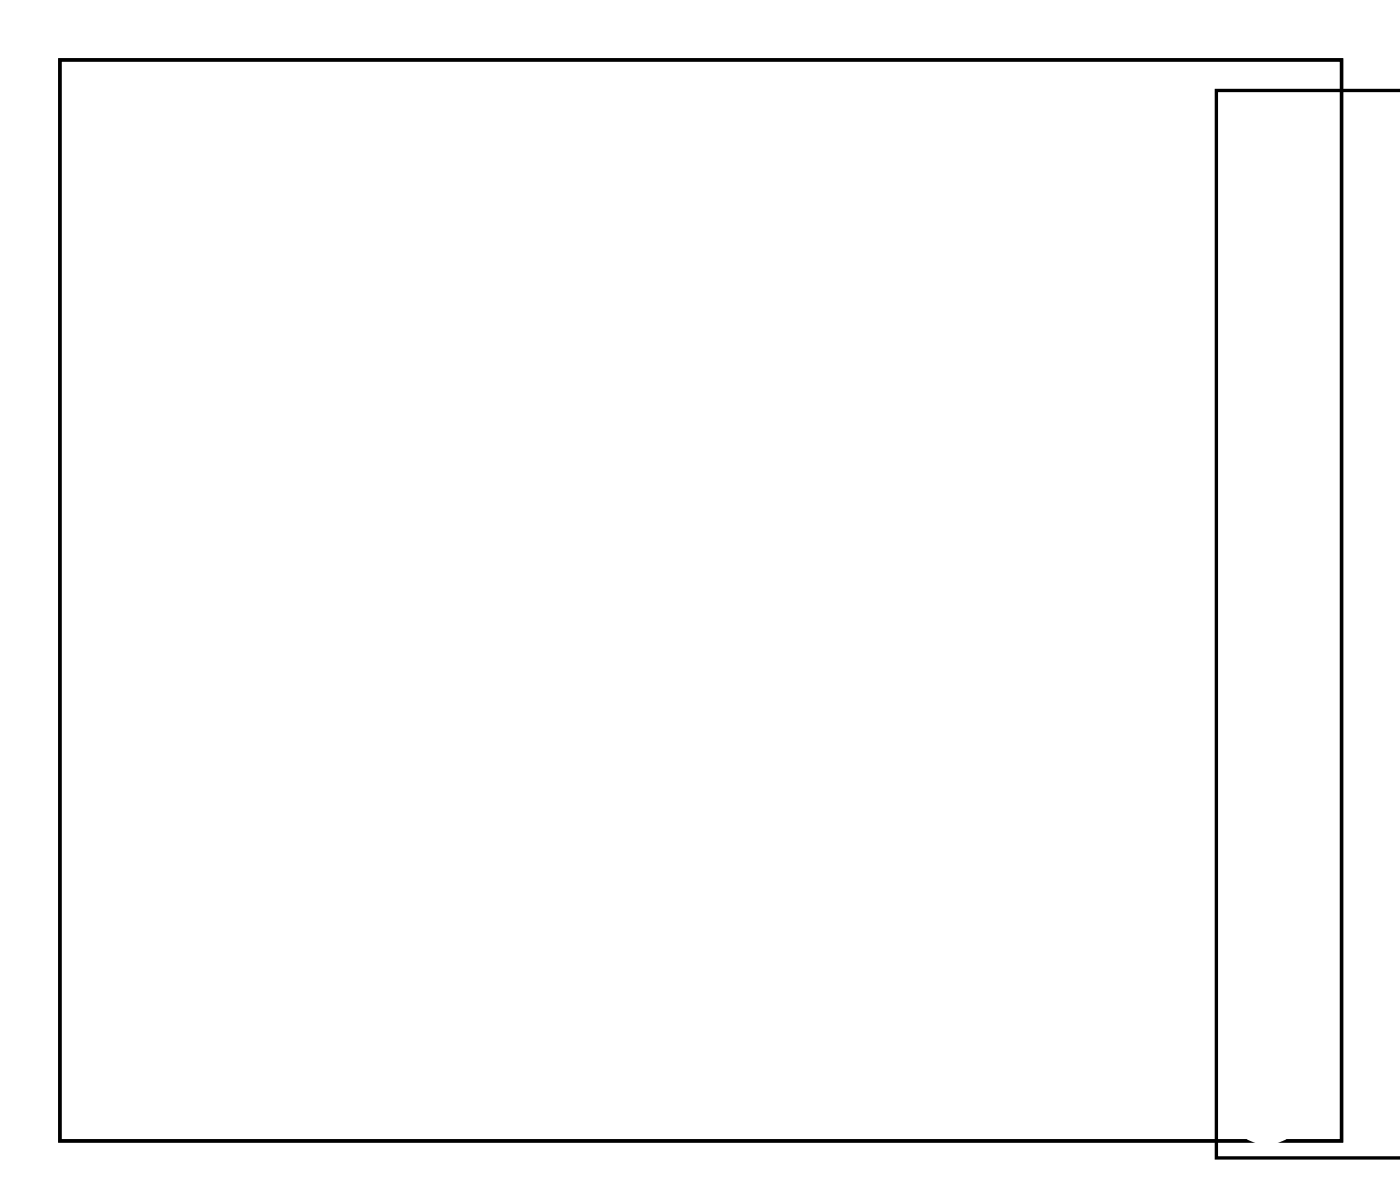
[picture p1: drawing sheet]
<svg xmlns="http://www.w3.org/2000/svg" width="85mm" height="73mm" viewBox="0 0 85 73" stroke-linecap="round" stroke-linejoin="round" font-family="sans-serif">
<path d="M3.6 3.6h77.9v65.7h-77.9zM85.1 5.5h-11.2v64.8h11.2" fill="none" stroke="#000" stroke-width=".2"/>
<path d="M73.9 5.5v64.8h11.2v-64.8zM73.9 5.5h11.2v64.8h-11.2z" fill="#000"/>
<circle cx="61.7" cy="36.3" r=".7" fill="#fff"/>
<circle cx="61.7" cy="36.3" r=".7" fill="none" stroke="#fff" stroke-width=".66" stroke-linecap="butt"/>
<circle cx="61.7" cy="38.9" r=".7" fill="#fff"/>
<circle cx="61.7" cy="38.9" r=".7" fill="none" stroke="#fff" stroke-width=".66" stroke-linecap="butt"/>
<circle cx="61.7" cy="41.4" r=".7" fill="#fff"/>
<circle cx="61.7" cy="41.4" r=".7" fill="none" stroke="#fff" stroke-width=".66" stroke-linecap="butt"/>
<circle cx="61.7" cy="43.9" r=".7" fill="#fff"/>
<circle cx="61.7" cy="43.9" r=".7" fill="none" stroke="#fff" stroke-width=".66" stroke-linecap="butt"/>
<circle cx="18.5" cy="5.8" r=".74" fill="#fff"/>
<circle cx="18.5" cy="5.8" r=".74" fill="none" stroke="#fff" stroke-width=".76" stroke-linecap="butt"/>
<circle cx="16" cy="5.8" r=".74" fill="#fff"/>
<circle cx="16" cy="5.8" r=".74" fill="none" stroke="#fff" stroke-width=".76" stroke-linecap="butt"/>
<circle cx="56.6" cy="5.8" r=".74" fill="#fff"/>
<circle cx="56.6" cy="5.8" r=".74" fill="none" stroke="#fff" stroke-width=".76" stroke-linecap="butt"/>
<circle cx="54.1" cy="5.8" r=".74" fill="#fff"/>
<circle cx="54.1" cy="5.8" r=".74" fill="none" stroke="#fff" stroke-width=".76" stroke-linecap="butt"/>
<circle cx="51.5" cy="49" r=".64" fill="#fff"/>
<circle cx="51.5" cy="49" r=".64" fill="none" stroke="#fff" stroke-width=".76" stroke-linecap="butt"/>
<circle cx="54.1" cy="49" r=".64" fill="#fff"/>
<circle cx="54.1" cy="49" r=".64" fill="none" stroke="#fff" stroke-width=".76" stroke-linecap="butt"/>
<circle cx="46.4" cy="43.9" r=".64" fill="#fff"/>
<circle cx="46.4" cy="43.9" r=".64" fill="none" stroke="#fff" stroke-width=".76" stroke-linecap="butt"/>
<circle cx="46.4" cy="46.5" r=".64" fill="#fff"/>
<circle cx="46.4" cy="46.5" r=".64" fill="none" stroke="#fff" stroke-width=".76" stroke-linecap="butt"/>
<circle cx="51.5" cy="51.6" r=".64" fill="#fff"/>
<circle cx="51.5" cy="51.6" r=".64" fill="none" stroke="#fff" stroke-width=".76" stroke-linecap="butt"/>
<circle cx="54.1" cy="51.6" r=".64" fill="#fff"/>
<circle cx="54.1" cy="51.6" r=".64" fill="none" stroke="#fff" stroke-width=".76" stroke-linecap="butt"/>
<circle cx="71.8" cy="16" r=".64" fill="#fff"/>
<circle cx="71.8" cy="16" r=".64" fill="none" stroke="#fff" stroke-width=".76" stroke-linecap="butt"/>
<circle cx="71.8" cy="18.5" r=".64" fill="#fff"/>
<circle cx="71.8" cy="18.5" r=".64" fill="none" stroke="#fff" stroke-width=".76" stroke-linecap="butt"/>
<path d="M55.9 17.8h1.4v1.4h-1.4z" fill="#fff"/>
<path d="M55.9 17.8h1.4v1.4h-1.4z" fill="none" stroke="#fff" stroke-width=".76" stroke-linecap="butt"/>
<circle cx="56.6" cy="18.5" r=".7" fill="#fff"/>
<circle cx="56.6" cy="18.5" r=".7" fill="none" stroke="#fff" stroke-width=".76" stroke-linecap="butt"/>
<circle cx="56.6" cy="16" r=".7" fill="#fff"/>
<circle cx="56.6" cy="16" r=".7" fill="none" stroke="#fff" stroke-width=".76" stroke-linecap="butt"/>
<circle cx="10.9" cy="13.5" r=".6" fill="#fff"/>
<circle cx="10.9" cy="13.5" r=".6" fill="none" stroke="#fff" stroke-width=".76" stroke-linecap="butt"/>
<circle cx="5.8" cy="13.5" r=".6" fill="#fff"/>
<circle cx="5.8" cy="13.5" r=".6" fill="none" stroke="#fff" stroke-width=".76" stroke-linecap="butt"/>
<circle cx="26.1" cy="13.5" r=".6" fill="#fff"/>
<circle cx="26.1" cy="13.5" r=".6" fill="none" stroke="#fff" stroke-width=".76" stroke-linecap="butt"/>
<circle cx="21" cy="13.5" r=".6" fill="#fff"/>
<circle cx="21" cy="13.5" r=".6" fill="none" stroke="#fff" stroke-width=".76" stroke-linecap="butt"/>
<circle cx="26.1" cy="31.2" r=".6" fill="#fff"/>
<circle cx="26.1" cy="31.2" r=".6" fill="none" stroke="#fff" stroke-width=".76" stroke-linecap="butt"/>
<circle cx="21" cy="31.2" r=".6" fill="#fff"/>
<circle cx="21" cy="31.2" r=".6" fill="none" stroke="#fff" stroke-width=".76" stroke-linecap="butt"/>
<circle cx="10.9" cy="31.2" r=".6" fill="#fff"/>
<circle cx="10.9" cy="31.2" r=".6" fill="none" stroke="#fff" stroke-width=".76" stroke-linecap="butt"/>
<circle cx="5.8" cy="31.2" r=".6" fill="#fff"/>
<circle cx="5.8" cy="31.2" r=".6" fill="none" stroke="#fff" stroke-width=".76" stroke-linecap="butt"/>
<circle cx="10.9" cy="43.9" r=".6" fill="#fff"/>
<circle cx="10.9" cy="43.9" r=".6" fill="none" stroke="#fff" stroke-width=".76" stroke-linecap="butt"/>
<circle cx="5.8" cy="43.9" r=".6" fill="#fff"/>
<circle cx="5.8" cy="43.9" r=".6" fill="none" stroke="#fff" stroke-width=".76" stroke-linecap="butt"/>
<circle cx="26.1" cy="43.9" r=".6" fill="#fff"/>
<circle cx="26.1" cy="43.9" r=".6" fill="none" stroke="#fff" stroke-width=".76" stroke-linecap="butt"/>
<circle cx="21" cy="43.9" r=".6" fill="#fff"/>
<circle cx="21" cy="43.9" r=".6" fill="none" stroke="#fff" stroke-width=".76" stroke-linecap="butt"/>
<circle cx="10.9" cy="61.7" r=".6" fill="#fff"/>
<circle cx="10.9" cy="61.7" r=".6" fill="none" stroke="#fff" stroke-width=".76" stroke-linecap="butt"/>
<circle cx="5.8" cy="61.7" r=".6" fill="#fff"/>
<circle cx="5.8" cy="61.7" r=".6" fill="none" stroke="#fff" stroke-width=".76" stroke-linecap="butt"/>
<circle cx="26.1" cy="61.7" r=".6" fill="#fff"/>
<circle cx="26.1" cy="61.7" r=".6" fill="none" stroke="#fff" stroke-width=".76" stroke-linecap="butt"/>
<circle cx="21" cy="61.7" r=".6" fill="#fff"/>
<circle cx="21" cy="61.7" r=".6" fill="none" stroke="#fff" stroke-width=".76" stroke-linecap="butt"/>
<circle cx="76.9" cy="8.4" r="1.75" fill="#fff"/>
<circle cx="76.9" cy="8.4" r="1.75" fill="none" stroke="#fff" stroke-width="1.3" stroke-linecap="butt"/>
<circle cx="76.9" cy="67.1" r="1.75" fill="#fff"/>
<circle cx="76.9" cy="67.1" r="1.75" fill="none" stroke="#fff" stroke-width="1.3" stroke-linecap="butt"/>
<circle cx="46.4" cy="66.8" r=".74" fill="#fff"/>
<circle cx="46.4" cy="66.8" r=".74" fill="none" stroke="#fff" stroke-width=".76" stroke-linecap="butt"/>
<circle cx="49" cy="66.8" r=".74" fill="#fff"/>
<circle cx="49" cy="66.8" r=".74" fill="none" stroke="#fff" stroke-width=".76" stroke-linecap="butt"/>
<circle cx="51.5" cy="66.8" r=".74" fill="#fff"/>
<circle cx="51.5" cy="66.8" r=".74" fill="none" stroke="#fff" stroke-width=".76" stroke-linecap="butt"/>
<circle cx="41.4" cy="5.8" r=".74" fill="#fff"/>
<circle cx="41.4" cy="5.8" r=".74" fill="none" stroke="#fff" stroke-width=".76" stroke-linecap="butt"/>
<circle cx="43.9" cy="5.8" r=".74" fill="#fff"/>
<circle cx="43.9" cy="5.8" r=".74" fill="none" stroke="#fff" stroke-width=".76" stroke-linecap="butt"/>
<circle cx="46.4" cy="5.8" r=".74" fill="#fff"/>
<circle cx="46.4" cy="5.8" r=".74" fill="none" stroke="#fff" stroke-width=".76" stroke-linecap="butt"/>
<circle cx="79.4" cy="13.5" r=".74" fill="#fff"/>
<circle cx="79.4" cy="13.5" r=".74" fill="none" stroke="#fff" stroke-width=".76" stroke-linecap="butt"/>
<circle cx="79.4" cy="16" r=".74" fill="#fff"/>
<circle cx="79.4" cy="16" r=".74" fill="none" stroke="#fff" stroke-width=".76" stroke-linecap="butt"/>
<circle cx="79.4" cy="18.6" r=".74" fill="#fff"/>
<circle cx="79.4" cy="18.6" r=".74" fill="none" stroke="#fff" stroke-width=".76" stroke-linecap="butt"/>
<circle cx="79.4" cy="21.1" r=".74" fill="#fff"/>
<circle cx="79.4" cy="21.1" r=".74" fill="none" stroke="#fff" stroke-width=".76" stroke-linecap="butt"/>
<circle cx="79.4" cy="23.7" r=".74" fill="#fff"/>
<circle cx="79.4" cy="23.7" r=".74" fill="none" stroke="#fff" stroke-width=".76" stroke-linecap="butt"/>
<circle cx="79.4" cy="26.2" r=".74" fill="#fff"/>
<circle cx="79.4" cy="26.2" r=".74" fill="none" stroke="#fff" stroke-width=".76" stroke-linecap="butt"/>
<circle cx="79.4" cy="28.7" r=".74" fill="#fff"/>
<circle cx="79.4" cy="28.7" r=".74" fill="none" stroke="#fff" stroke-width=".76" stroke-linecap="butt"/>
<circle cx="79.4" cy="31.3" r=".74" fill="#fff"/>
<circle cx="79.4" cy="31.3" r=".74" fill="none" stroke="#fff" stroke-width=".76" stroke-linecap="butt"/>
<circle cx="79.4" cy="33.8" r=".74" fill="#fff"/>
<circle cx="79.4" cy="33.8" r=".74" fill="none" stroke="#fff" stroke-width=".76" stroke-linecap="butt"/>
<circle cx="79.4" cy="36.4" r=".74" fill="#fff"/>
<circle cx="79.4" cy="36.4" r=".74" fill="none" stroke="#fff" stroke-width=".76" stroke-linecap="butt"/>
<circle cx="79.4" cy="38.9" r=".74" fill="#fff"/>
<circle cx="79.4" cy="38.9" r=".74" fill="none" stroke="#fff" stroke-width=".76" stroke-linecap="butt"/>
<circle cx="79.4" cy="41.4" r=".74" fill="#fff"/>
<circle cx="79.4" cy="41.4" r=".74" fill="none" stroke="#fff" stroke-width=".76" stroke-linecap="butt"/>
<circle cx="79.4" cy="44" r=".74" fill="#fff"/>
<circle cx="79.4" cy="44" r=".74" fill="none" stroke="#fff" stroke-width=".76" stroke-linecap="butt"/>
<circle cx="79.4" cy="46.5" r=".74" fill="#fff"/>
<circle cx="79.4" cy="46.5" r=".74" fill="none" stroke="#fff" stroke-width=".76" stroke-linecap="butt"/>
<circle cx="79.4" cy="49.1" r=".74" fill="#fff"/>
<circle cx="79.4" cy="49.1" r=".74" fill="none" stroke="#fff" stroke-width=".76" stroke-linecap="butt"/>
<circle cx="79.4" cy="51.6" r=".74" fill="#fff"/>
<circle cx="79.4" cy="51.6" r=".74" fill="none" stroke="#fff" stroke-width=".76" stroke-linecap="butt"/>
<circle cx="79.4" cy="54.1" r=".74" fill="#fff"/>
<circle cx="79.4" cy="54.1" r=".74" fill="none" stroke="#fff" stroke-width=".76" stroke-linecap="butt"/>
<circle cx="79.4" cy="56.7" r=".74" fill="#fff"/>
<circle cx="79.4" cy="56.7" r=".74" fill="none" stroke="#fff" stroke-width=".76" stroke-linecap="butt"/>
<circle cx="79.4" cy="59.2" r=".74" fill="#fff"/>
<circle cx="79.4" cy="59.2" r=".74" fill="none" stroke="#fff" stroke-width=".76" stroke-linecap="butt"/>
<circle cx="79.4" cy="61.8" r=".74" fill="#fff"/>
<circle cx="79.4" cy="61.8" r=".74" fill="none" stroke="#fff" stroke-width=".76" stroke-linecap="butt"/>
<circle cx="79.4" cy="13.5" r=".74" fill="#fff"/>
<circle cx="79.4" cy="13.5" r=".74" fill="none" stroke="#fff" stroke-width=".76" stroke-linecap="butt"/>
<circle cx="79.4" cy="16" r=".74" fill="#fff"/>
<circle cx="79.4" cy="16" r=".74" fill="none" stroke="#fff" stroke-width=".76" stroke-linecap="butt"/>
<circle cx="79.4" cy="18.6" r=".74" fill="#fff"/>
<circle cx="79.4" cy="18.6" r=".74" fill="none" stroke="#fff" stroke-width=".76" stroke-linecap="butt"/>
<circle cx="79.4" cy="21.1" r=".74" fill="#fff"/>
<circle cx="79.4" cy="21.1" r=".74" fill="none" stroke="#fff" stroke-width=".76" stroke-linecap="butt"/>
<circle cx="79.4" cy="23.7" r=".74" fill="#fff"/>
<circle cx="79.4" cy="23.7" r=".74" fill="none" stroke="#fff" stroke-width=".76" stroke-linecap="butt"/>
<circle cx="79.4" cy="26.2" r=".74" fill="#fff"/>
<circle cx="79.4" cy="26.2" r=".74" fill="none" stroke="#fff" stroke-width=".76" stroke-linecap="butt"/>
<circle cx="79.4" cy="28.7" r=".74" fill="#fff"/>
<circle cx="79.4" cy="28.7" r=".74" fill="none" stroke="#fff" stroke-width=".76" stroke-linecap="butt"/>
<circle cx="79.4" cy="31.3" r=".74" fill="#fff"/>
<circle cx="79.4" cy="31.3" r=".74" fill="none" stroke="#fff" stroke-width=".76" stroke-linecap="butt"/>
<circle cx="79.4" cy="33.8" r=".74" fill="#fff"/>
<circle cx="79.4" cy="33.8" r=".74" fill="none" stroke="#fff" stroke-width=".76" stroke-linecap="butt"/>
<circle cx="79.4" cy="36.4" r=".74" fill="#fff"/>
<circle cx="79.4" cy="36.4" r=".74" fill="none" stroke="#fff" stroke-width=".76" stroke-linecap="butt"/>
<circle cx="79.4" cy="38.9" r=".74" fill="#fff"/>
<circle cx="79.4" cy="38.9" r=".74" fill="none" stroke="#fff" stroke-width=".76" stroke-linecap="butt"/>
<circle cx="79.4" cy="41.4" r=".74" fill="#fff"/>
<circle cx="79.4" cy="41.4" r=".74" fill="none" stroke="#fff" stroke-width=".76" stroke-linecap="butt"/>
<circle cx="79.4" cy="44" r=".74" fill="#fff"/>
<circle cx="79.4" cy="44" r=".74" fill="none" stroke="#fff" stroke-width=".76" stroke-linecap="butt"/>
<circle cx="79.4" cy="46.5" r=".74" fill="#fff"/>
<circle cx="79.4" cy="46.5" r=".74" fill="none" stroke="#fff" stroke-width=".76" stroke-linecap="butt"/>
<circle cx="79.4" cy="49.1" r=".74" fill="#fff"/>
<circle cx="79.4" cy="49.1" r=".74" fill="none" stroke="#fff" stroke-width=".76" stroke-linecap="butt"/>
<circle cx="79.4" cy="51.6" r=".74" fill="#fff"/>
<circle cx="79.4" cy="51.6" r=".74" fill="none" stroke="#fff" stroke-width=".76" stroke-linecap="butt"/>
<circle cx="79.4" cy="54.1" r=".74" fill="#fff"/>
<circle cx="79.4" cy="54.1" r=".74" fill="none" stroke="#fff" stroke-width=".76" stroke-linecap="butt"/>
<circle cx="79.4" cy="56.7" r=".74" fill="#fff"/>
<circle cx="79.4" cy="56.7" r=".74" fill="none" stroke="#fff" stroke-width=".76" stroke-linecap="butt"/>
<circle cx="79.4" cy="59.2" r=".74" fill="#fff"/>
<circle cx="79.4" cy="59.2" r=".74" fill="none" stroke="#fff" stroke-width=".76" stroke-linecap="butt"/>
<circle cx="79.4" cy="61.8" r=".74" fill="#fff"/>
<circle cx="79.4" cy="61.8" r=".74" fill="none" stroke="#fff" stroke-width=".76" stroke-linecap="butt"/>
<circle cx="76.9" cy="61.8" r=".74" fill="#fff"/>
<circle cx="76.9" cy="61.8" r=".74" fill="none" stroke="#fff" stroke-width=".76" stroke-linecap="butt"/>
<circle cx="76.9" cy="59.2" r=".74" fill="#fff"/>
<circle cx="76.9" cy="59.2" r=".74" fill="none" stroke="#fff" stroke-width=".76" stroke-linecap="butt"/>
<circle cx="76.9" cy="56.7" r=".74" fill="#fff"/>
<circle cx="76.9" cy="56.7" r=".74" fill="none" stroke="#fff" stroke-width=".76" stroke-linecap="butt"/>
<circle cx="76.9" cy="54.1" r=".74" fill="#fff"/>
<circle cx="76.9" cy="54.1" r=".74" fill="none" stroke="#fff" stroke-width=".76" stroke-linecap="butt"/>
<circle cx="76.9" cy="51.6" r=".74" fill="#fff"/>
<circle cx="76.9" cy="51.6" r=".74" fill="none" stroke="#fff" stroke-width=".76" stroke-linecap="butt"/>
<circle cx="76.9" cy="49.1" r=".74" fill="#fff"/>
<circle cx="76.9" cy="49.1" r=".74" fill="none" stroke="#fff" stroke-width=".76" stroke-linecap="butt"/>
<circle cx="76.9" cy="46.5" r=".74" fill="#fff"/>
<circle cx="76.9" cy="46.5" r=".74" fill="none" stroke="#fff" stroke-width=".76" stroke-linecap="butt"/>
<circle cx="76.9" cy="44" r=".74" fill="#fff"/>
<circle cx="76.9" cy="44" r=".74" fill="none" stroke="#fff" stroke-width=".76" stroke-linecap="butt"/>
<circle cx="76.9" cy="41.4" r=".74" fill="#fff"/>
<circle cx="76.9" cy="41.4" r=".74" fill="none" stroke="#fff" stroke-width=".76" stroke-linecap="butt"/>
<circle cx="76.9" cy="38.9" r=".74" fill="#fff"/>
<circle cx="76.9" cy="38.9" r=".74" fill="none" stroke="#fff" stroke-width=".76" stroke-linecap="butt"/>
<circle cx="76.9" cy="36.4" r=".74" fill="#fff"/>
<circle cx="76.9" cy="36.4" r=".74" fill="none" stroke="#fff" stroke-width=".76" stroke-linecap="butt"/>
<circle cx="76.9" cy="33.8" r=".74" fill="#fff"/>
<circle cx="76.9" cy="33.8" r=".74" fill="none" stroke="#fff" stroke-width=".76" stroke-linecap="butt"/>
<circle cx="76.9" cy="31.3" r=".74" fill="#fff"/>
<circle cx="76.9" cy="31.3" r=".74" fill="none" stroke="#fff" stroke-width=".76" stroke-linecap="butt"/>
<circle cx="76.9" cy="28.7" r=".74" fill="#fff"/>
<circle cx="76.9" cy="28.7" r=".74" fill="none" stroke="#fff" stroke-width=".76" stroke-linecap="butt"/>
<circle cx="76.9" cy="26.2" r=".74" fill="#fff"/>
<circle cx="76.9" cy="26.2" r=".74" fill="none" stroke="#fff" stroke-width=".76" stroke-linecap="butt"/>
<circle cx="76.9" cy="23.7" r=".74" fill="#fff"/>
<circle cx="76.9" cy="23.7" r=".74" fill="none" stroke="#fff" stroke-width=".76" stroke-linecap="butt"/>
<circle cx="76.9" cy="21.1" r=".74" fill="#fff"/>
<circle cx="76.9" cy="21.1" r=".74" fill="none" stroke="#fff" stroke-width=".76" stroke-linecap="butt"/>
<circle cx="76.9" cy="18.6" r=".74" fill="#fff"/>
<circle cx="76.9" cy="18.6" r=".74" fill="none" stroke="#fff" stroke-width=".76" stroke-linecap="butt"/>
<circle cx="76.9" cy="16" r=".74" fill="#fff"/>
<circle cx="76.9" cy="16" r=".74" fill="none" stroke="#fff" stroke-width=".76" stroke-linecap="butt"/>
<circle cx="76.9" cy="13.5" r=".74" fill="#fff"/>
<circle cx="76.9" cy="13.5" r=".74" fill="none" stroke="#fff" stroke-width=".76" stroke-linecap="butt"/>
<circle cx="21" cy="18.5" r=".7" fill="#fff"/>
<circle cx="21" cy="18.5" r=".7" fill="none" stroke="#fff" stroke-width=".76" stroke-linecap="butt"/>
<circle cx="23.6" cy="18.5" r=".7" fill="#fff"/>
<circle cx="23.6" cy="18.5" r=".7" fill="none" stroke="#fff" stroke-width=".76" stroke-linecap="butt"/>
<circle cx="26.1" cy="18.5" r=".7" fill="#fff"/>
<circle cx="26.1" cy="18.5" r=".7" fill="none" stroke="#fff" stroke-width=".76" stroke-linecap="butt"/>
<circle cx="21" cy="26.2" r=".7" fill="#fff"/>
<circle cx="21" cy="26.2" r=".7" fill="none" stroke="#fff" stroke-width=".76" stroke-linecap="butt"/>
<circle cx="23.6" cy="26.2" r=".7" fill="#fff"/>
<circle cx="23.6" cy="26.2" r=".7" fill="none" stroke="#fff" stroke-width=".76" stroke-linecap="butt"/>
<circle cx="26.1" cy="26.2" r=".7" fill="#fff"/>
<circle cx="26.1" cy="26.2" r=".7" fill="none" stroke="#fff" stroke-width=".76" stroke-linecap="butt"/>
<circle cx="21" cy="49" r=".7" fill="#fff"/>
<circle cx="21" cy="49" r=".7" fill="none" stroke="#fff" stroke-width=".76" stroke-linecap="butt"/>
<circle cx="23.6" cy="49" r=".7" fill="#fff"/>
<circle cx="23.6" cy="49" r=".7" fill="none" stroke="#fff" stroke-width=".76" stroke-linecap="butt"/>
<circle cx="26.1" cy="49" r=".7" fill="#fff"/>
<circle cx="26.1" cy="49" r=".7" fill="none" stroke="#fff" stroke-width=".76" stroke-linecap="butt"/>
<circle cx="21" cy="56.6" r=".7" fill="#fff"/>
<circle cx="21" cy="56.6" r=".7" fill="none" stroke="#fff" stroke-width=".76" stroke-linecap="butt"/>
<circle cx="23.6" cy="56.6" r=".7" fill="#fff"/>
<circle cx="23.6" cy="56.6" r=".7" fill="none" stroke="#fff" stroke-width=".76" stroke-linecap="butt"/>
<circle cx="26.1" cy="56.6" r=".7" fill="#fff"/>
<circle cx="26.1" cy="56.6" r=".7" fill="none" stroke="#fff" stroke-width=".76" stroke-linecap="butt"/>
<circle cx="10.9" cy="18.5" r=".7" fill="#fff"/>
<circle cx="10.9" cy="18.5" r=".7" fill="none" stroke="#fff" stroke-width=".76" stroke-linecap="butt"/>
<circle cx="8.3" cy="18.5" r=".7" fill="#fff"/>
<circle cx="8.3" cy="18.5" r=".7" fill="none" stroke="#fff" stroke-width=".76" stroke-linecap="butt"/>
<circle cx="5.8" cy="18.5" r=".7" fill="#fff"/>
<circle cx="5.8" cy="18.5" r=".7" fill="none" stroke="#fff" stroke-width=".76" stroke-linecap="butt"/>
<circle cx="10.9" cy="26.2" r=".7" fill="#fff"/>
<circle cx="10.9" cy="26.2" r=".7" fill="none" stroke="#fff" stroke-width=".76" stroke-linecap="butt"/>
<circle cx="8.3" cy="26.2" r=".7" fill="#fff"/>
<circle cx="8.3" cy="26.2" r=".7" fill="none" stroke="#fff" stroke-width=".76" stroke-linecap="butt"/>
<circle cx="5.8" cy="26.2" r=".7" fill="#fff"/>
<circle cx="5.8" cy="26.2" r=".7" fill="none" stroke="#fff" stroke-width=".76" stroke-linecap="butt"/>
<circle cx="10.9" cy="49" r=".7" fill="#fff"/>
<circle cx="10.9" cy="49" r=".7" fill="none" stroke="#fff" stroke-width=".76" stroke-linecap="butt"/>
<circle cx="8.3" cy="49" r=".7" fill="#fff"/>
<circle cx="8.3" cy="49" r=".7" fill="none" stroke="#fff" stroke-width=".76" stroke-linecap="butt"/>
<circle cx="5.8" cy="49" r=".7" fill="#fff"/>
<circle cx="5.8" cy="49" r=".7" fill="none" stroke="#fff" stroke-width=".76" stroke-linecap="butt"/>
<circle cx="10.9" cy="56.6" r=".7" fill="#fff"/>
<circle cx="10.9" cy="56.6" r=".7" fill="none" stroke="#fff" stroke-width=".76" stroke-linecap="butt"/>
<circle cx="8.3" cy="56.6" r=".7" fill="#fff"/>
<circle cx="8.3" cy="56.6" r=".7" fill="none" stroke="#fff" stroke-width=".76" stroke-linecap="butt"/>
<circle cx="5.8" cy="56.6" r=".7" fill="#fff"/>
<circle cx="5.8" cy="56.6" r=".7" fill="none" stroke="#fff" stroke-width=".76" stroke-linecap="butt"/>
<circle cx="23.6" cy="33.8" r=".7" fill="#fff"/>
<circle cx="23.6" cy="33.8" r=".7" fill="none" stroke="#fff" stroke-width=".76" stroke-linecap="butt"/>
<circle cx="16" cy="33.8" r=".7" fill="#fff"/>
<circle cx="16" cy="33.8" r=".7" fill="none" stroke="#fff" stroke-width=".76" stroke-linecap="butt"/>
<circle cx="16" cy="33.8" r=".7" fill="#fff"/>
<circle cx="16" cy="33.8" r=".7" fill="none" stroke="#fff" stroke-width=".76" stroke-linecap="butt"/>
<circle cx="8.3" cy="33.8" r=".7" fill="#fff"/>
<circle cx="8.3" cy="33.8" r=".7" fill="none" stroke="#fff" stroke-width=".76" stroke-linecap="butt"/>
<circle cx="23.6" cy="10.9" r=".7" fill="#fff"/>
<circle cx="23.6" cy="10.9" r=".7" fill="none" stroke="#fff" stroke-width=".76" stroke-linecap="butt"/>
<circle cx="16" cy="10.9" r=".7" fill="#fff"/>
<circle cx="16" cy="10.9" r=".7" fill="none" stroke="#fff" stroke-width=".76" stroke-linecap="butt"/>
<circle cx="16" cy="10.9" r=".7" fill="#fff"/>
<circle cx="16" cy="10.9" r=".7" fill="none" stroke="#fff" stroke-width=".76" stroke-linecap="butt"/>
<circle cx="8.3" cy="10.9" r=".7" fill="#fff"/>
<circle cx="8.3" cy="10.9" r=".7" fill="none" stroke="#fff" stroke-width=".76" stroke-linecap="butt"/>
<circle cx="23.6" cy="41.4" r=".7" fill="#fff"/>
<circle cx="23.6" cy="41.4" r=".7" fill="none" stroke="#fff" stroke-width=".76" stroke-linecap="butt"/>
<circle cx="16" cy="41.4" r=".7" fill="#fff"/>
<circle cx="16" cy="41.4" r=".7" fill="none" stroke="#fff" stroke-width=".76" stroke-linecap="butt"/>
<circle cx="16" cy="41.4" r=".7" fill="#fff"/>
<circle cx="16" cy="41.4" r=".7" fill="none" stroke="#fff" stroke-width=".76" stroke-linecap="butt"/>
<circle cx="8.3" cy="41.4" r=".7" fill="#fff"/>
<circle cx="8.3" cy="41.4" r=".7" fill="none" stroke="#fff" stroke-width=".76" stroke-linecap="butt"/>
<circle cx="16" cy="64.4" r=".7" fill="#fff"/>
<circle cx="16" cy="64.4" r=".7" fill="none" stroke="#fff" stroke-width=".76" stroke-linecap="butt"/>
<circle cx="8.3" cy="64.4" r=".7" fill="#fff"/>
<circle cx="8.3" cy="64.4" r=".7" fill="none" stroke="#fff" stroke-width=".76" stroke-linecap="butt"/>
<circle cx="33.7" cy="8.4" r=".7" fill="#fff"/>
<circle cx="33.7" cy="8.4" r=".7" fill="none" stroke="#fff" stroke-width=".76" stroke-linecap="butt"/>
<circle cx="33.7" cy="10.9" r=".7" fill="#fff"/>
<circle cx="33.7" cy="10.9" r=".7" fill="none" stroke="#fff" stroke-width=".76" stroke-linecap="butt"/>
<circle cx="33.7" cy="10.9" r=".7" fill="#fff"/>
<circle cx="33.7" cy="10.9" r=".7" fill="none" stroke="#fff" stroke-width=".76" stroke-linecap="butt"/>
<circle cx="26.1" cy="10.9" r=".7" fill="#fff"/>
<circle cx="26.1" cy="10.9" r=".7" fill="none" stroke="#fff" stroke-width=".76" stroke-linecap="butt"/>
<circle cx="69.3" cy="36.3" r=".7" fill="#fff"/>
<circle cx="69.3" cy="36.3" r=".7" fill="none" stroke="#fff" stroke-width=".76" stroke-linecap="butt"/>
<circle cx="69.3" cy="33.8" r=".7" fill="#fff"/>
<circle cx="69.3" cy="33.8" r=".7" fill="none" stroke="#fff" stroke-width=".76" stroke-linecap="butt"/>
<circle cx="46.4" cy="26.2" r=".7" fill="#fff"/>
<circle cx="46.4" cy="26.2" r=".7" fill="none" stroke="#fff" stroke-width=".76" stroke-linecap="butt"/>
<circle cx="43.9" cy="26.2" r=".7" fill="#fff"/>
<circle cx="43.9" cy="26.2" r=".7" fill="none" stroke="#fff" stroke-width=".76" stroke-linecap="butt"/>
<circle cx="66.8" cy="41.4" r=".7" fill="#fff"/>
<circle cx="66.8" cy="41.4" r=".7" fill="none" stroke="#fff" stroke-width=".76" stroke-linecap="butt"/>
<circle cx="66.8" cy="33.8" r=".7" fill="#fff"/>
<circle cx="66.8" cy="33.8" r=".7" fill="none" stroke="#fff" stroke-width=".76" stroke-linecap="butt"/>
<circle cx="23.6" cy="64.3" r=".7" fill="#fff"/>
<circle cx="23.6" cy="64.3" r=".7" fill="none" stroke="#fff" stroke-width=".76" stroke-linecap="butt"/>
<circle cx="16" cy="64.3" r=".7" fill="#fff"/>
<circle cx="16" cy="64.3" r=".7" fill="none" stroke="#fff" stroke-width=".76" stroke-linecap="butt"/>
<circle cx="16" cy="21.1" r=".74" fill="#fff"/>
<circle cx="16" cy="21.1" r=".74" fill="none" stroke="#fff" stroke-width=".76" stroke-linecap="butt"/>
<circle cx="16" cy="23.6" r=".74" fill="#fff"/>
<circle cx="16" cy="23.6" r=".74" fill="none" stroke="#fff" stroke-width=".76" stroke-linecap="butt"/>
<circle cx="16" cy="51.6" r=".74" fill="#fff"/>
<circle cx="16" cy="51.6" r=".74" fill="none" stroke="#fff" stroke-width=".76" stroke-linecap="butt"/>
<circle cx="16" cy="54.1" r=".74" fill="#fff"/>
<circle cx="16" cy="54.1" r=".74" fill="none" stroke="#fff" stroke-width=".76" stroke-linecap="butt"/>
<circle cx="68.7" cy="65.7" r=".7" fill="#fff"/>
<circle cx="68.7" cy="65.7" r=".7" fill="none" stroke="#fff" stroke-width=".76" stroke-linecap="butt"/>
<circle cx="68.7" cy="59.2" r=".7" fill="#fff"/>
<circle cx="68.7" cy="59.2" r=".7" fill="none" stroke="#fff" stroke-width=".76" stroke-linecap="butt"/>
<circle cx="64.2" cy="65.7" r=".7" fill="#fff"/>
<circle cx="64.2" cy="65.7" r=".7" fill="none" stroke="#fff" stroke-width=".76" stroke-linecap="butt"/>
<circle cx="64.2" cy="59.2" r=".7" fill="#fff"/>
<circle cx="64.2" cy="59.2" r=".7" fill="none" stroke="#fff" stroke-width=".76" stroke-linecap="butt"/>
<path d="M55.9 22.9h1.4v1.5h-1.4z" fill="#fff"/>
<path d="M55.9 22.9h1.4v1.5h-1.4z" fill="none" stroke="#fff" stroke-width=".76" stroke-linecap="butt"/>
<circle cx="56.6" cy="23.6" r=".74" fill="#fff"/>
<circle cx="56.6" cy="23.6" r=".74" fill="none" stroke="#fff" stroke-width=".76" stroke-linecap="butt"/>
<circle cx="56.6" cy="26.2" r=".74" fill="#fff"/>
<circle cx="56.6" cy="26.2" r=".74" fill="none" stroke="#fff" stroke-width=".76" stroke-linecap="butt"/>
<circle cx="56.6" cy="28.7" r=".74" fill="#fff"/>
<circle cx="56.6" cy="28.7" r=".74" fill="none" stroke="#fff" stroke-width=".76" stroke-linecap="butt"/>
<circle cx="56.6" cy="31.2" r=".74" fill="#fff"/>
<circle cx="56.6" cy="31.2" r=".74" fill="none" stroke="#fff" stroke-width=".76" stroke-linecap="butt"/>
<circle cx="56.6" cy="33.8" r=".74" fill="#fff"/>
<circle cx="56.6" cy="33.8" r=".74" fill="none" stroke="#fff" stroke-width=".76" stroke-linecap="butt"/>
<path d="M43.2 28h1.4v1.4h-1.4z" fill="#fff"/>
<path d="M43.2 28h1.4v1.4h-1.4z" fill="none" stroke="#fff" stroke-width=".76" stroke-linecap="butt"/>
<circle cx="43.9" cy="28.7" r=".7" fill="#fff"/>
<circle cx="43.9" cy="28.7" r=".7" fill="none" stroke="#fff" stroke-width=".76" stroke-linecap="butt"/>
<circle cx="36.3" cy="28.7" r=".7" fill="#fff"/>
<circle cx="36.3" cy="28.7" r=".7" fill="none" stroke="#fff" stroke-width=".76" stroke-linecap="butt"/>
<circle cx="43.9" cy="31.2" r=".7" fill="#fff"/>
<circle cx="43.9" cy="31.2" r=".7" fill="none" stroke="#fff" stroke-width=".76" stroke-linecap="butt"/>
<circle cx="36.3" cy="31.2" r=".7" fill="#fff"/>
<circle cx="36.3" cy="31.2" r=".7" fill="none" stroke="#fff" stroke-width=".76" stroke-linecap="butt"/>
<circle cx="43.9" cy="33.8" r=".7" fill="#fff"/>
<circle cx="43.9" cy="33.8" r=".7" fill="none" stroke="#fff" stroke-width=".76" stroke-linecap="butt"/>
<circle cx="36.3" cy="33.8" r=".7" fill="#fff"/>
<circle cx="36.3" cy="33.8" r=".7" fill="none" stroke="#fff" stroke-width=".76" stroke-linecap="butt"/>
<circle cx="43.9" cy="36.3" r=".7" fill="#fff"/>
<circle cx="43.9" cy="36.3" r=".7" fill="none" stroke="#fff" stroke-width=".76" stroke-linecap="butt"/>
<circle cx="36.3" cy="36.3" r=".7" fill="#fff"/>
<circle cx="36.3" cy="36.3" r=".7" fill="none" stroke="#fff" stroke-width=".76" stroke-linecap="butt"/>
<circle cx="43.9" cy="38.9" r=".7" fill="#fff"/>
<circle cx="43.9" cy="38.9" r=".7" fill="none" stroke="#fff" stroke-width=".76" stroke-linecap="butt"/>
<circle cx="36.3" cy="38.9" r=".7" fill="#fff"/>
<circle cx="36.3" cy="38.9" r=".7" fill="none" stroke="#fff" stroke-width=".76" stroke-linecap="butt"/>
<circle cx="43.9" cy="41.4" r=".7" fill="#fff"/>
<circle cx="43.9" cy="41.4" r=".7" fill="none" stroke="#fff" stroke-width=".76" stroke-linecap="butt"/>
<circle cx="36.3" cy="41.4" r=".7" fill="#fff"/>
<circle cx="36.3" cy="41.4" r=".7" fill="none" stroke="#fff" stroke-width=".76" stroke-linecap="butt"/>
<circle cx="43.9" cy="43.9" r=".7" fill="#fff"/>
<circle cx="43.9" cy="43.9" r=".7" fill="none" stroke="#fff" stroke-width=".76" stroke-linecap="butt"/>
<circle cx="36.3" cy="43.9" r=".7" fill="#fff"/>
<circle cx="36.3" cy="43.9" r=".7" fill="none" stroke="#fff" stroke-width=".76" stroke-linecap="butt"/>
<circle cx="43.9" cy="46.5" r=".7" fill="#fff"/>
<circle cx="43.9" cy="46.5" r=".7" fill="none" stroke="#fff" stroke-width=".76" stroke-linecap="butt"/>
<circle cx="36.3" cy="46.5" r=".7" fill="#fff"/>
<circle cx="36.3" cy="46.5" r=".7" fill="none" stroke="#fff" stroke-width=".76" stroke-linecap="butt"/>
<circle cx="43.9" cy="49" r=".7" fill="#fff"/>
<circle cx="43.9" cy="49" r=".7" fill="none" stroke="#fff" stroke-width=".76" stroke-linecap="butt"/>
<circle cx="36.3" cy="49" r=".7" fill="#fff"/>
<circle cx="36.3" cy="49" r=".7" fill="none" stroke="#fff" stroke-width=".76" stroke-linecap="butt"/>
<circle cx="43.9" cy="51.6" r=".7" fill="#fff"/>
<circle cx="43.9" cy="51.6" r=".7" fill="none" stroke="#fff" stroke-width=".76" stroke-linecap="butt"/>
<circle cx="36.3" cy="51.6" r=".7" fill="#fff"/>
<circle cx="36.3" cy="51.6" r=".7" fill="none" stroke="#fff" stroke-width=".76" stroke-linecap="butt"/>
<circle cx="43.9" cy="54.1" r=".7" fill="#fff"/>
<circle cx="43.9" cy="54.1" r=".7" fill="none" stroke="#fff" stroke-width=".76" stroke-linecap="butt"/>
<circle cx="36.3" cy="54.1" r=".7" fill="#fff"/>
<circle cx="36.3" cy="54.1" r=".7" fill="none" stroke="#fff" stroke-width=".76" stroke-linecap="butt"/>
<circle cx="43.9" cy="56.6" r=".7" fill="#fff"/>
<circle cx="43.9" cy="56.6" r=".7" fill="none" stroke="#fff" stroke-width=".76" stroke-linecap="butt"/>
<circle cx="36.3" cy="56.6" r=".7" fill="#fff"/>
<circle cx="36.3" cy="56.6" r=".7" fill="none" stroke="#fff" stroke-width=".76" stroke-linecap="butt"/>
<circle cx="43.9" cy="59.2" r=".7" fill="#fff"/>
<circle cx="43.9" cy="59.2" r=".7" fill="none" stroke="#fff" stroke-width=".76" stroke-linecap="butt"/>
<circle cx="36.3" cy="59.2" r=".7" fill="#fff"/>
<circle cx="36.3" cy="59.2" r=".7" fill="none" stroke="#fff" stroke-width=".76" stroke-linecap="butt"/>
<circle cx="43.9" cy="61.7" r=".7" fill="#fff"/>
<circle cx="43.9" cy="61.7" r=".7" fill="none" stroke="#fff" stroke-width=".76" stroke-linecap="butt"/>
<circle cx="36.3" cy="61.7" r=".7" fill="#fff"/>
<circle cx="36.3" cy="61.7" r=".7" fill="none" stroke="#fff" stroke-width=".76" stroke-linecap="butt"/>
<path d="M48.4 48.4h1.2v1.2h-1.2z" fill="#fff"/>
<path d="M48.4 48.4h1.2v1.2h-1.2z" fill="none" stroke="#fff" stroke-width=".79" stroke-linecap="butt"/>
<circle cx="49" cy="49" r=".61" fill="#fff"/>
<circle cx="49" cy="49" r=".61" fill="none" stroke="#fff" stroke-width=".79" stroke-linecap="butt"/>
<circle cx="49" cy="51.6" r=".61" fill="#fff"/>
<circle cx="49" cy="51.6" r=".61" fill="none" stroke="#fff" stroke-width=".79" stroke-linecap="butt"/>
<circle cx="79.5" cy="33.8" r=".7" fill="#fff"/>
<circle cx="79.5" cy="33.8" r=".7" fill="none" stroke="#fff" stroke-width=".76" stroke-linecap="butt"/>
<circle cx="56.6" cy="33.8" r=".7" fill="#fff"/>
<circle cx="56.6" cy="33.8" r=".7" fill="none" stroke="#fff" stroke-width=".76" stroke-linecap="butt"/>
<circle cx="79.5" cy="16" r=".7" fill="#fff"/>
<circle cx="79.5" cy="16" r=".7" fill="none" stroke="#fff" stroke-width=".76" stroke-linecap="butt"/>
<circle cx="56.6" cy="26.2" r=".7" fill="#fff"/>
<circle cx="56.6" cy="26.2" r=".7" fill="none" stroke="#fff" stroke-width=".76" stroke-linecap="butt"/>
<circle cx="43.9" cy="46.5" r=".7" fill="#fff"/>
<circle cx="43.9" cy="46.5" r=".7" fill="none" stroke="#fff" stroke-width=".76" stroke-linecap="butt"/>
<circle cx="36.3" cy="43.9" r=".7" fill="#fff"/>
<circle cx="36.3" cy="43.9" r=".7" fill="none" stroke="#fff" stroke-width=".76" stroke-linecap="butt"/>
<circle cx="56.6" cy="23.6" r=".7" fill="#fff"/>
<circle cx="56.6" cy="23.6" r=".7" fill="none" stroke="#fff" stroke-width=".76" stroke-linecap="butt"/>
<circle cx="36.3" cy="28.7" r=".7" fill="#fff"/>
<circle cx="36.3" cy="28.7" r=".7" fill="none" stroke="#fff" stroke-width=".76" stroke-linecap="butt"/>
<circle cx="79.5" cy="18.5" r=".7" fill="#fff"/>
<circle cx="79.5" cy="18.5" r=".7" fill="none" stroke="#fff" stroke-width=".76" stroke-linecap="butt"/>
<circle cx="56.6" cy="23.6" r=".7" fill="#fff"/>
<circle cx="56.6" cy="23.6" r=".7" fill="none" stroke="#fff" stroke-width=".76" stroke-linecap="butt"/>
<circle cx="56.6" cy="26.2" r=".7" fill="#fff"/>
<circle cx="56.6" cy="26.2" r=".7" fill="none" stroke="#fff" stroke-width=".76" stroke-linecap="butt"/>
<circle cx="36.3" cy="31.2" r=".7" fill="#fff"/>
<circle cx="36.3" cy="31.2" r=".7" fill="none" stroke="#fff" stroke-width=".76" stroke-linecap="butt"/>
<circle cx="54.1" cy="64.3" r=".35" fill="#fff"/>
<circle cx="54.1" cy="64.3" r=".35" fill="none" stroke="#fff" stroke-width=".55"/>
</svg>
